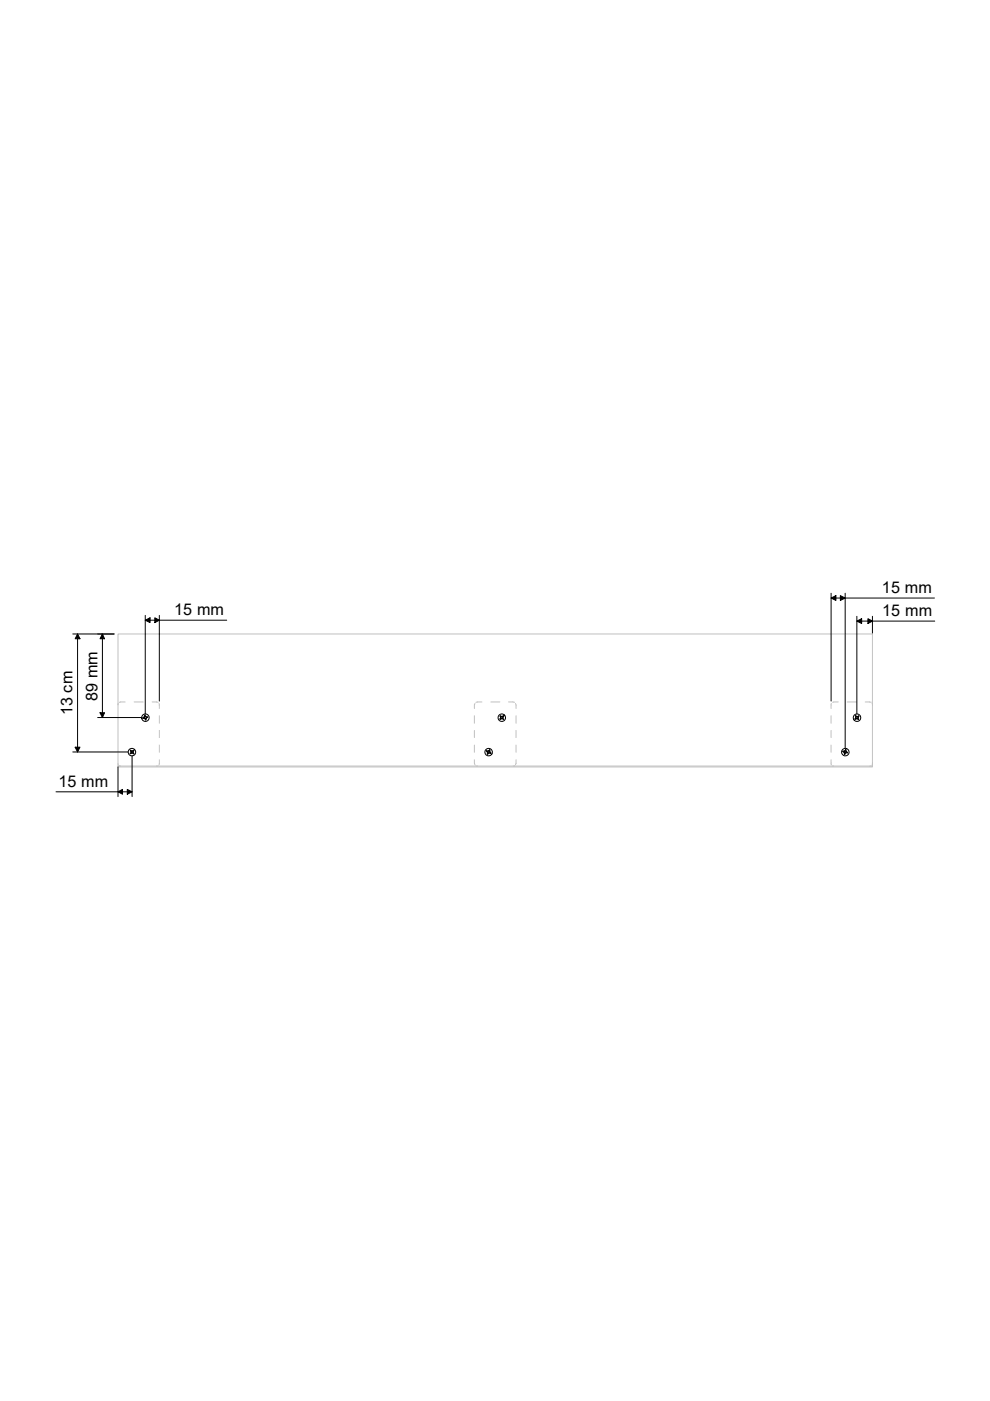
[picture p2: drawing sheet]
<svg xmlns="http://www.w3.org/2000/svg" width="210mm" height="297mm" viewBox="0 0 210 297" stroke-linecap="round" stroke-linejoin="round" font-family="sans-serif">
<defs><g id="words">
<g font-size="3.4">
<text x="186.9" y="125.8">15 mm</text>
<text x="36.9" y="130.5">15 mm</text>
<text x="187" y="130.6">15 mm</text>
<text x="20.6" y="148.6" transform="rotate(-90 20.6 148.6)">89 mm</text>
<text x="15.4" y="151.7" transform="rotate(-90 15.4 151.7)">13 cm</text>
<text x="12.4" y="166.8">15 mm</text>
</g>
</g></defs>
<!-- layer: Hidden (ISO) -->
<g fill="none" stroke="#c0c0c0" stroke-width=".21">
<path d="M25.1 149.1l-.1 .4M26.5 148.8l-1.2 .1M28.4 148.8h2M32.3 148.8l1.2 .1M33.7 149.1l.1 1.1M33.8 151.8v1.5M33.8 154.9v1.5M33.8 158v1.5M100.6 151.8v1.5M100.6 154.9v1.5M100.6 158v1.5M100.7 149.1l-.1 1.1"/>
<path d="M102.2 148.8l-1.3 .1M104.1 148.8h1.9M107.8 148.8l1.3 .1M109.3 149.1l.1 1.1M109.4 151.8v1.5M109.4 154.9v1.5M109.4 158v1.5M176.2 151.8v1.5M176.2 154.9v1.5M176.2 158v1.5M176.3 149.1l-.1 1.1M177.7 148.8l-1.2 .1"/>
<path d="M179.6 148.8h1.9M183.5 148.8l1.2 .1M184.9 149.1l.1 .4M25 161.8l.1 .4M25.3 162.4h.3M33.5 162.4h-.3M33.8 161.1l-.1 1.1M100.6 161.1l.1 1.1M100.9 162.4h.3M109.1 162.4h-.3M109.4 161.1l-.1 1.1M176.2 161.1l.1 1.1"/>
<path d="M176.5 162.4h.3M184.7 162.4h-.3M185 161.8l-.1 .4"/>
</g>
<!-- layer: Visible (ISO) -->
<path d="M25 134.4h160v28h-160zM25 162.4v.2h160v-.2" fill="none" stroke="#c0c0c0" stroke-width=".21"/>
<g fill="none" stroke="#000" stroke-width=".21">
<path d="M27.6 159.7h.1M27.6 159.8h.1M27.6 159.1v.1M27.7 159.1h.1M27.7 159.4h.1M27.8 159.3l-.2 .5 .5-.2M27.8 159.3l-.1-.2 .2 .1 .4-.1-.1 .2M27.9 159.6h.1M27.9 159.7h.1M28 159.2h.1M28.1 159.6h.1M28.2 159.4l.2 .4-.3-.2"/>
<path d="M28.2 159.3v.1M28.2 159.4v.1M28.3 159.1h.1M28.4 159.8h.1M30.3 152.3h.1M30.3 152.1v.1M30.4 152.3h.2v.1M30.5 152.1l-.2 .2M30.5 152l.1 .1M30.6 152.3h.1M30.6 151.9l-.1 .1M30.7 151.7l-.1 .3"/>
<path d="M30.7 151.6h.1M30.7 151.6v.1M30.7 151.9h.1M30.8 152.3l-.1 .1M30.8 152.4l.1 .2M30.8 151.7v.2M30.8 152.6h.1M30.8 151.9h.1M30.9 152.3v.1M30.9 152.3v.3M30.9 151.9h.1M31 151.9h.1"/>
<path d="M31 152.6h.1M31 151.9v.2l.2-.1M31 152.1l.1 .2M31.1 152.3h-.2M31.1 152.1h.2M31.3 152v.1M103.1 159.2h.1M103.2 159.1h.1M103.3 159.5v.1M103.4 159.6h.1M103.4 159.9h.1M103.4 159.2h.2"/>
<path d="M103.4 159.6v.3M103.5 159.3l-.4-.1 .3 .4M103.6 159.6h-.1M103.6 159.6l.1 .1M103.6 159.7l-.2 .2M103.7 159.2h-.1M103.7 159.7h.3M103.7 159.6h.1M103.8 159l-.2 .2M103.8 159.3h.1M103.8 159h.1M103.8 159v.3l.2 .4"/>
<path d="M103.9 159h.1M103.9 159.3v.1M104.1 159.6v.1M106 151.8v.1M106 152.4h.1M106.1 151.8h.1M106.1 152.1h.1M106.2 152.3l-.2 .1h.4M106.2 152.2v.1M106.2 152.3h.1M106.3 151.9h.1M106.4 152.4h.1"/>
<path d="M106.4 152.4l.3 .1M106.5 151.9h.1M106.5 152.3h.1M106.6 152v.1M106.6 152.2h.1M106.6 152l.1-.2-.4 .1-.2-.1 .1 .4M106.6 152.1l.1 .4M106.7 152.1v.1M106.7 152.6h.1M106.8 152.5h.1M178.7 159.3l.2 .1M178.8 159.2v.1"/>
<path d="M178.9 159.5l.1 .1M179 159.5v.4M179 159.6h.1M179.1 159.3h-.1M179.1 159.2h.1M179.1 159.9h.1M179.2 159.2l-.5 .1M179.2 159.2l.1-.3 .1 .5M179.2 159.7l-.1 .2M179.3 159.7h.1M179.3 159.3h.1M179.4 159.6h-.1"/>
<path d="M179.4 159h.1M179.4 159.4h.1M179.4 159.3h.1M179.5 159.4l.2 .2h-.5M179.7 159.6h.1M181.3 152.5h.1M181.4 151.8l.5 .2M181.4 151.8l.1 .3M181.4 151.8h.1M181.4 151.7h.1M181.5 152.2v.1M181.5 152.3l-.1 .2 .2-.2 .3 .3 .2-.1"/>
<path d="M181.5 152v.2M181.6 152.4h.1M181.6 151.9h.1M181.7 151.9h.1M181.9 151.9h.2l-.2 .4 .2 .1M181.9 152.3h.1M181.9 152.1h.1M182 151.8h.1M182 152.5h.1M182.1 151.8v.1"/>
<circle cx="28" cy="159.5" r=".79"/>
<circle cx="30.8" cy="152.2" r=".79"/>
<circle cx="103.6" cy="159.5" r=".79"/>
<circle cx="106.4" cy="152.2" r=".79"/>
<circle cx="179.2" cy="159.5" r=".79"/>
<circle cx="181.7" cy="152.2" r=".79"/>
</g>
<!-- layer: Dimension (ISO) -->
<g fill="none" stroke="#000" stroke-width=".21">
<path d="M15.4 134.4h8.8M16.4 134.4l.6 1h-1.1zM16.4 134.4v25M21.7 134.4l.5 1h-1zM21.7 134.4v17.7M30.8 131.5l1-.5v1zM30.8 131.5h17.3M30.8 130.5v20.9M32.8 131l1 .5-1 .5zM33.8 130.5v18.1M176.2 126.8l1-.5v1zM176.2 126.8h21.9"/>
<path d="M176.2 125.8v22.8M178.2 126.3l1 .5-1 .5zM179.2 125.8v32.8M181.7 131.7l1-.5v1zM181.7 131.7h16.5M181.7 130.7v20.7M184 131.2l1 .5-1 .5zM185 130.7v3.5M15.4 159.4h11.8M15.9 158.4h1.1l-.6 1zM20.7 152.1h9.3M21.2 151.1h1l-.5 1z"/>
<path d="M11.9 167.9h16.1M25 167.9l1-.5v1zM25 162.6v6.3M27 167.4l1 .5-1 .5zM28 160.3v8.6"/>
</g>
<path d="M16.4 134.4l.6 1h-1.1zM21.7 134.4l.5 1h-1zM30.8 131.5l1-.5v1zM32.8 131l1 .5-1 .5zM176.2 126.8l1-.5v1zM178.2 126.3l1 .5-1 .5zM181.7 131.7l1-.5v1zM184 131.2l1 .5-1 .5zM15.9 158.4h1.1l-.6 1zM21.2 151.1h1l-.5 1zM25 167.9l1-.5v1zM27 167.4l1 .5-1 .5z" fill="#000"/>
<use href="#words"/>
</svg>
